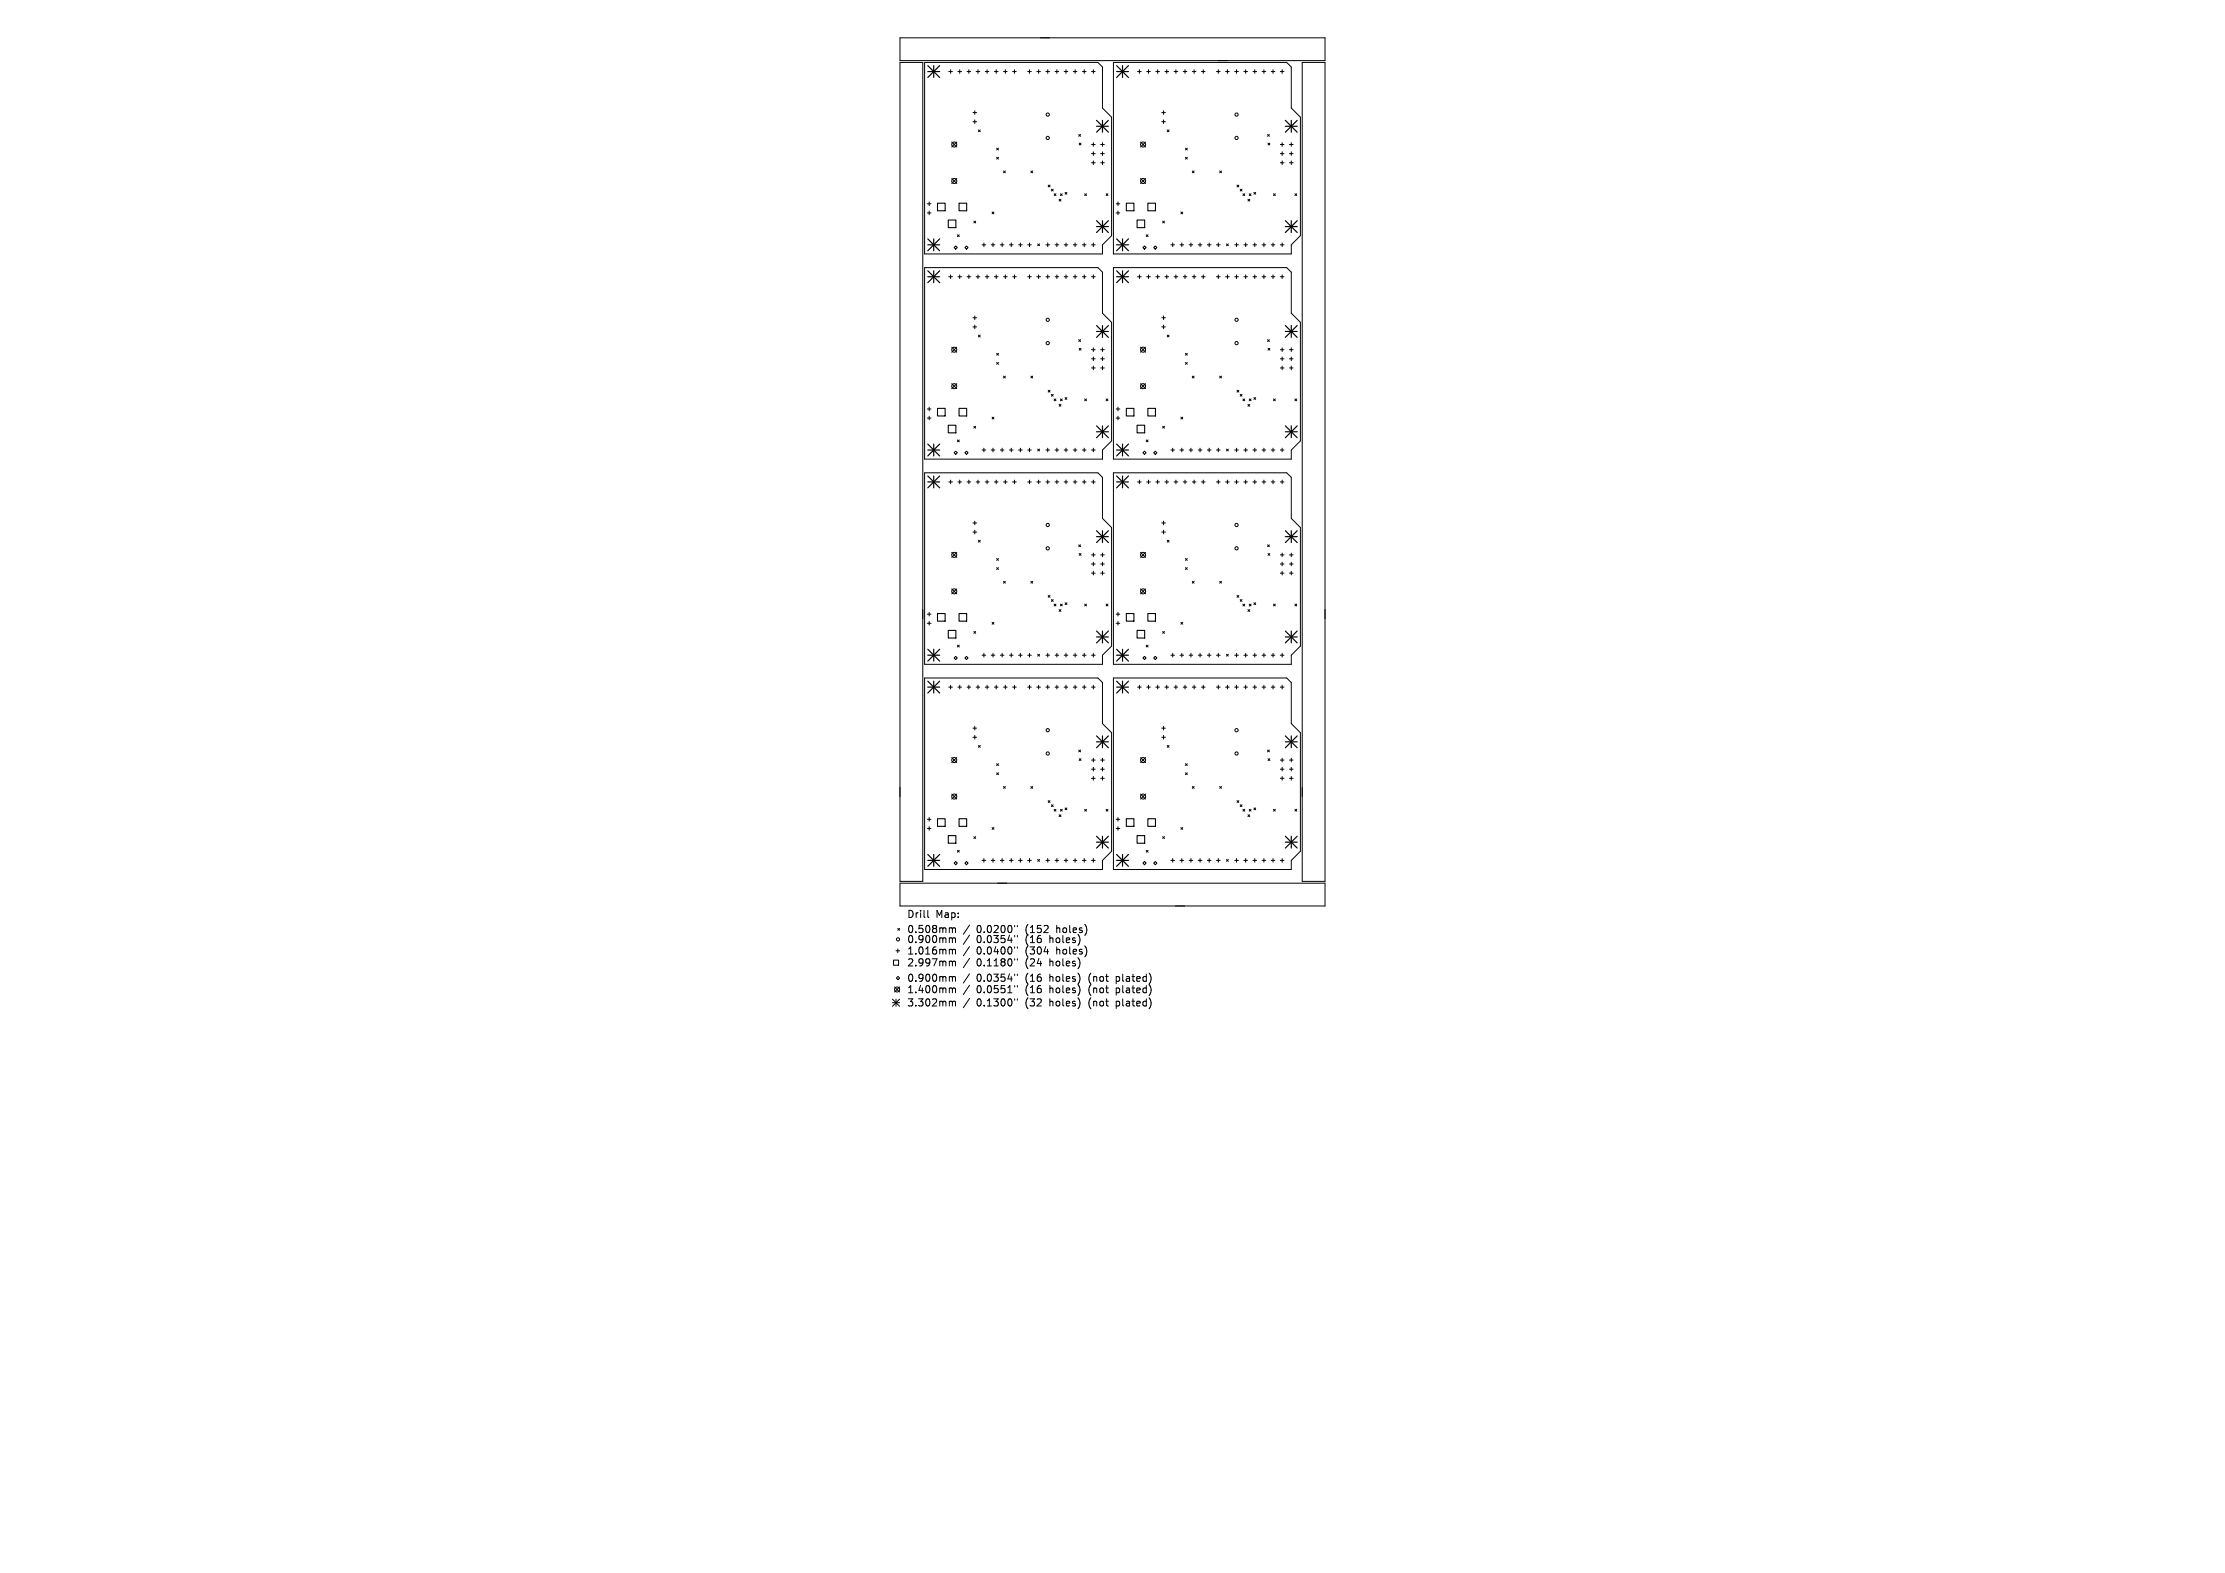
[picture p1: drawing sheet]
<svg xmlns="http://www.w3.org/2000/svg" width="297mm" height="210mm" viewBox="0 0 297 210" stroke-linecap="round" stroke-linejoin="round" font-family="sans-serif">
<defs><g id="words">
<g font-size="1.3">
<text x="121" y="122.7">Drill</text>
<text x="121" y="124.7">0.508mm</text>
<text x="124.9" y="122.7">Map:</text>
<text x="130.4" y="124.7">0.0200&quot;</text>
<text x="136.9" y="124.7">(152</text>
<text x="141.1" y="124.7">holes)</text>
<text x="121" y="126">0.900mm</text>
<text x="121" y="127.6">1.016mm</text>
<text x="121" y="129.1">2.997mm</text>
<text x="121" y="131.2">0.900mm</text>
<text x="130.4" y="126">0.0354&quot;</text>
<text x="130.4" y="127.6">0.0400&quot;</text>
<text x="130.4" y="129.1">0.1180&quot;</text>
<text x="130.4" y="131.2">0.0354&quot;</text>
<text x="136.9" y="126">(16</text>
<text x="136.9" y="127.6">(304</text>
<text x="136.9" y="129.1">(24</text>
<text x="136.9" y="131.2">(16</text>
<text x="140.2" y="126">holes)</text>
<text x="140.2" y="129.1">holes)</text>
<text x="140.2" y="131.2">holes)</text>
<text x="141.1" y="127.6">holes)</text>
<text x="145.5" y="131.2">(not</text>
<text x="149.3" y="131.2">plated)</text>
<text x="121" y="132.7">1.400mm</text>
<text x="121" y="134.5">3.302mm</text>
<text x="130.4" y="132.7">0.0551&quot;</text>
<text x="130.4" y="134.5">0.1300&quot;</text>
<text x="136.9" y="132.7">(16</text>
<text x="136.9" y="134.5">(32</text>
<text x="140.2" y="132.7">holes)</text>
<text x="140.2" y="134.5">holes)</text>
<text x="145.5" y="132.7">(not</text>
<text x="145.5" y="134.5">(not</text>
<text x="149.3" y="132.7">plated)</text>
<text x="149.3" y="134.5">plated)</text>
</g>
</g></defs>
<g fill="none" stroke="#000" stroke-width=".13">
<path d="M120.1 5h56.8v3.1h-56.8zM120.1 8.3h3.1v109.4h-3.1zM123.4 8.3h23.2l.6 .6v5.5l1.2 1.2v15.9l-1.2 1.2v1.2h-23.8zM126.6 9.6h.5M126.9 9.3v.5M127 19l.7 .6M127.7 19l-.7 .6M127.9 9.6h.5M128.1 9.3v.5M129.1 9.6h.5M129.3 9.3v.5M129.9 15h.5"/>
<path d="M129.9 16.2h.5M130.1 14.8v.5M130.1 16v.5M130.3 9.6h.5M130.5 9.3v.5M130.6 17.3l.2 .3M130.8 17.3l-.2 .3M131.5 9.6h.5M131.8 9.3v.5M132.7 9.6h.5M133 9.3v.5M133 19.8l.3 .2"/>
<path d="M133.3 19.8l-.3 .2M134 9.6h.4M134.2 9.3v.5M135.2 9.6h.5M135.4 9.3v.5M137.2 9.6h.5M137.4 9.3v.5M138.4 9.6h.5M138.6 9.3v.5M139.6 9.6h.5M139.9 9.3v.5M140.8 9.6h.5"/>
<path d="M141.1 9.3v.5M142 9.6h.5M142.3 9.3v.5M143.3 9.6h.5M143.5 9.3v.5M144 18l.2 .2M144.1 19.1l.2 .3M144.2 18l-.2 .2M144.3 19.1l-.2 .3M144.5 9.6h.5M144.7 9.3v.5M145.7 9.6h.5"/>
<path d="M145.7 19.3h.5M145.9 9.3v.5M145.9 19.1v.4M146.9 19.3h.5M147.2 19.1v.4M148.6 8.3h23.2l.6 .6v5.5l1.2 1.2v15.9l-1.2 1.2v1.2h-23.8zM151.8 9.6h.5M152.1 9.3v.5M152.2 19l.7 .6M152.9 19l-.7 .6M153.1 9.6h.5M153.3 9.3v.5"/>
<path d="M154.3 9.6h.5M154.5 9.3v.5M155.1 15h.5M155.1 16.2h.5M155.3 14.8v.5M155.3 16v.5M155.5 9.6h.5M155.7 9.3v.5M155.8 17.3l.2 .3M156 17.3l-.2 .3M156.7 9.6h.5M157 9.3v.5"/>
<path d="M157.9 9.6h.5M158.2 9.3v.5M158.2 19.8l.3 .2M158.5 19.8l-.3 .2M159.2 9.6h.4M159.4 9.3v.5M160.4 9.6h.5M160.6 9.3v.5M162.4 9.6h.5M162.6 9.3v.5M163.6 9.6h.5M163.8 9.3v.5"/>
<path d="M164.8 9.6h.5M165.1 9.3v.5M166 9.6h.5M166.3 9.3v.5M167.3 9.6h.4M167.5 9.3v.5M168.5 9.6h.5M168.7 9.3v.5M169.2 18l.2 .2M169.3 19.1l.2 .3M169.4 18l-.2 .2M169.5 19.1l-.2 .3"/>
<path d="M169.7 9.6h.5M169.9 9.3v.5M170.9 9.6h.5M170.9 19.3h.5M171.1 9.3v.5M171.1 19.1v.4M172.1 19.3h.5M172.4 19.1v.4M173.8 8.3h3.1v109.4h-3.1zM123.4 35.7h23.2l.6 .6v5.5l1.2 1.2v15.9l-1.2 1.2v1.2h-23.8zM123.8 27.2h.5M123.8 28.4h.5"/>
<path d="M124 27v.5M124 28.2v.5M126.6 36.9h.5M126.9 36.7v.5M127 23.8l.7 .7M127.6 32.8l.2 .3-.2 .2-.2-.2zM127.7 23.8l-.7 .7M127.8 31.3l.2 .3M127.9 36.9h.5M128 31.3l-.2 .3M128.1 36.7v.5M129 32.8l.2 .3-.2 .2-.2-.2z"/>
<path d="M129.1 36.9h.5M129.3 36.7v.5M130 29.5l.2 .3M130.2 29.5l-.2 .3M130.3 36.9h.5M130.5 36.7v.5M131.1 32.7h.5M131.3 32.4v.5M131.5 36.9h.5M131.8 36.7v.5M132.3 32.7h.5M132.4 28.3l.3 .2"/>
<path d="M132.6 32.4v.5M132.7 28.3l-.3 .2M132.7 36.9h.5M133 36.7v.5M133 21l.3 .2M133.3 21l-.3 .2M133.5 32.7h.5M133.8 32.4v.5M134 22.8l.2 .3M134 36.9h.4M134.2 22.8l-.2 .3M134.2 36.7v.5"/>
<path d="M134.7 32.7h.5M135 32.4v.5M135.2 36.9h.5M135.4 36.7v.5M136 32.7h.4M136.2 32.4v.5M137.2 36.9h.5M137.2 32.7h.5M137.4 32.4v.5M137.4 36.7v.5M137.6 22.8l.2 .3M137.8 22.8l-.2 .3"/>
<path d="M138.4 36.9h.5M138.5 32.6l.3 .2M138.6 36.7v.5M138.8 32.6l-.3 .2M139.6 36.9h.5M139.6 32.7h.5M139.9 32.4v.5M139.9 36.7v.5M139.9 24.7l.3 .3M140.2 24.7l-.3 .3M140.3 25.3l.3 .2M140.6 25.3l-.3 .2"/>
<path d="M140.7 25.9l.3 .2M140.8 36.9h.5M140.8 32.7h.5M141 25.9l-.3 .2M141.1 32.4v.5M141.1 36.7v.5M141.4 26.6l.2 .2M141.5 25.9l.3 .2M141.6 26.6l-.2 .2M141.8 25.9l-.3 .2M142 36.9h.5M142 32.7h.5"/>
<path d="M142.2 25.7l.2 .2M142.3 32.4v.5M142.3 36.7v.5M142.4 25.7l-.2 .2M143.3 36.9h.5M143.3 32.7h.5M143.5 32.4v.5M143.5 36.7v.5M144.5 36.9h.5M144.5 32.7h.5M144.7 32.4v.5M144.7 36.7v.5"/>
<path d="M144.8 25.9l.2 .2M145 25.9l-.2 .2M145.7 36.9h.5M145.7 32.7h.5M145.7 20.5h.5M145.7 21.7h.5M145.9 20.3v.5M145.9 21.5v.5M145.9 32.4v.5M145.9 36.7v.5M146.9 20.5h.5M146.9 21.7h.5"/>
<path d="M147.2 20.3v.5M147.2 21.5v.5M147.6 25.9l.3 .2M147.9 25.9l-.3 .2M148.6 35.7h23.2l.6 .6v5.5l1.2 1.2v15.9l-1.2 1.2v1.2h-23.8zM149 27.2h.5M149 28.4h.5M149.2 27v.5M149.2 28.2v.5M151.8 36.9h.5M152.1 36.7v.5M152.2 23.8l.7 .7"/>
<path d="M152.8 32.8l.2 .3-.2 .2-.2-.2zM152.9 23.8l-.7 .7M153 31.3l.2 .3M153.1 36.9h.5M153.2 31.3l-.2 .3M153.3 36.7v.5M154.2 32.8l.2 .3-.2 .2-.2-.2zM154.3 36.9h.5M154.5 36.7v.5M155.2 29.5l.2 .3M155.4 29.5l-.2 .3M155.5 36.9h.5"/>
<path d="M155.7 36.7v.5M156.3 32.7h.5M156.5 32.4v.5M156.7 36.9h.5M157 36.7v.5M157.5 32.7h.5M157.6 28.3l.3 .2M157.8 32.4v.5M157.9 28.3l-.3 .2M157.9 36.9h.5M158.2 36.7v.5M158.2 21l.3 .2"/>
<path d="M158.5 21l-.3 .2M158.7 32.7h.5M159 32.4v.5M159.2 22.8l.2 .3M159.2 36.9h.4M159.4 22.8l-.2 .3M159.4 36.7v.5M159.9 32.7h.5M160.2 32.4v.5M160.4 36.9h.5M160.6 36.7v.5M161.2 32.7h.5"/>
<path d="M161.4 32.4v.5M162.4 36.9h.5M162.4 32.7h.5M162.6 32.4v.5M162.6 36.7v.5M162.8 22.8l.3 .3M163.1 22.8l-.3 .3M163.6 36.9h.5M163.7 32.6l.3 .2M163.8 36.7v.5M164 32.6l-.3 .2M164.8 36.9h.5"/>
<path d="M164.8 32.7h.5M165.1 32.4v.5M165.1 36.7v.5M165.1 24.7l.3 .3M165.4 24.7l-.3 .3M165.5 25.3l.3 .2M165.8 25.3l-.3 .2M165.9 25.9l.3 .2M166 36.9h.5M166 32.7h.5M166.2 25.9l-.3 .2M166.3 32.4v.5"/>
<path d="M166.3 36.7v.5M166.6 26.6l.2 .2M166.8 25.9l.2 .2M166.8 26.6l-.2 .2M167 25.9l-.2 .2M167.3 36.9h.4M167.3 32.7h.4M167.4 25.7l.2 .2M167.5 32.4v.5M167.5 36.7v.5M167.6 25.7l-.2 .2M168.5 36.9h.5"/>
<path d="M168.5 32.7h.5M168.7 32.4v.5M168.7 36.7v.5M169.7 36.9h.5M169.7 32.7h.5M169.9 32.4v.5M169.9 36.7v.5M170 25.9l.2 .2M170.2 25.9l-.2 .2M170.9 36.9h.5M170.9 32.7h.5M170.9 20.5h.5"/>
<path d="M170.9 21.7h.5M171.1 20.3v.5M171.1 21.5v.5M171.1 32.4v.5M171.1 36.7v.5M172.1 20.5h.5M172.1 21.7h.5M172.4 20.3v.5M172.4 21.5v.5M172.9 25.9l.2 .2M173.1 25.9l-.2 .2M123.8 54.6h.5"/>
<path d="M123.8 55.8h.5M124 54.4v.4M124 55.6v.5M127 46.4l.7 .6M127 51.2l.7 .7M127.7 46.4l-.7 .6M127.7 51.2l-.7 .7M127.8 58.7l.2 .3M128 58.7l-.2 .3M129.9 42.4h.5M129.9 43.6h.5M130 56.9l.2 .3"/>
<path d="M130.1 42.2v.5M130.1 43.4v.5M130.2 56.9l-.2 .3M130.6 44.7l.2 .3M130.8 44.7l-.2 .3M131.3 59.8v.5M132.4 55.7l.3 .2M132.6 59.8v.5M132.7 55.7l-.3 .2M133 47.2l.3 .2M133 48.4l.3 .2M133.3 47.2l-.3 .2"/>
<path d="M133.3 48.4l-.3 .2M133.8 59.8v.5M134 50.2l.2 .3M134.2 50.2l-.2 .3M135 59.8v.5M136.2 59.8v.5M137.4 59.8v.5M137.6 50.2l.2 .3M137.8 50.2l-.2 .3M138.5 60l.3 .2M138.8 60l-.3 .2M139.9 59.8v.5"/>
<path d="M139.9 52.1l.3 .2M140.2 52.1l-.3 .2M140.3 52.7l.3 .2M140.6 52.7l-.3 .2M140.7 53.3l.3 .2M141 53.3l-.3 .2M141.1 59.8v.5M141.4 54l.2 .2M141.5 53.3l.3 .2M141.6 54l-.2 .2M141.8 53.3l-.3 .2M142.2 53.1l.2 .2"/>
<path d="M142.3 59.8v.5M142.4 53.1l-.2 .2M143.5 59.8v.5M144 45.3l.2 .3M144.1 46.5l.2 .2M144.2 45.3l-.2 .3M144.3 46.5l-.2 .2M144.7 59.8v.5M144.8 53.3l.2 .2M145 53.3l-.2 .2M145.7 46.7h.5M145.7 47.9h.5"/>
<path d="M145.7 49.1h.5M145.9 46.4v.5M145.9 47.7v.4M145.9 48.9v.5M145.9 59.8v.5M146.9 46.7h.5M146.9 47.9h.5M146.9 49.1h.5M147.2 46.4v.5M147.2 47.7v.4M147.2 48.9v.5M147.6 53.3l.3 .2"/>
<path d="M147.9 53.3l-.3 .2M149 54.6h.5M149 55.8h.5M149.2 54.4v.4M149.2 55.6v.5M152.2 46.4l.7 .6M152.2 51.2l.7 .7M152.9 46.4l-.7 .6M152.9 51.2l-.7 .7M153 58.7l.2 .3M153.2 58.7l-.2 .3M155.1 42.4h.5"/>
<path d="M155.1 43.6h.5M155.2 56.9l.2 .3M155.3 42.2v.5M155.3 43.4v.5M155.4 56.9l-.2 .3M155.8 44.7l.2 .3M156 44.7l-.2 .3M156.5 59.8v.5M157.6 55.7l.3 .2M157.8 59.8v.5M157.9 55.7l-.3 .2M158.2 47.2l.3 .2"/>
<path d="M158.2 48.4l.3 .2M158.5 47.2l-.3 .2M158.5 48.4l-.3 .2M159 59.8v.5M159.2 50.2l.2 .3M159.4 50.2l-.2 .3M160.2 59.8v.5M161.4 59.8v.5M162.6 59.8v.5M162.8 50.2l.3 .3M163.1 50.2l-.3 .3M163.7 60l.3 .2"/>
<path d="M164 60l-.3 .2M165.1 59.8v.5M165.1 52.1l.3 .2M165.4 52.1l-.3 .2M165.5 52.7l.3 .2M165.8 52.7l-.3 .2M165.9 53.3l.3 .2M166.2 53.3l-.3 .2M166.3 59.8v.5M166.6 54l.2 .2M166.8 53.3l.2 .2M166.8 54l-.2 .2"/>
<path d="M167 53.3l-.2 .2M167.4 53.1l.2 .2M167.5 59.8v.5M167.6 53.1l-.2 .2M168.7 59.8v.5M169.2 45.3l.2 .3M169.3 46.5l.2 .2M169.4 45.3l-.2 .3M169.5 46.5l-.2 .2M169.9 59.8v.5M170 53.3l.2 .2M170.2 53.3l-.2 .2"/>
<path d="M170.9 46.7h.5M170.9 47.9h.5M170.9 49.1h.5M171.1 46.4v.5M171.1 47.7v.4M171.1 48.9v.5M171.1 59.8v.5M172.1 46.7h.5M172.1 47.9h.5M172.1 49.1h.5M172.4 46.4v.5M172.4 47.7v.4"/>
<path d="M172.4 48.9v.5M172.9 53.3l.2 .2M173.1 53.3l-.2 .2M123.4 63.1h23.2l.6 .6v5.5l1.2 1.2v15.9l-1.2 1.2v1.2h-23.8zM126.6 64.3h.5M126.9 64.1v.5M127 73.7l.7 .7M127 78.6l.7 .7M127.4 60.4l.2-.2 .2 .2-.2 .3zM127.7 73.7l-.7 .7M127.7 78.6l-.7 .7M127.9 64.3h.5"/>
<path d="M128.1 64.1v.5M128.8 60.4l.2-.2 .2 .2-.2 .3zM129.1 64.3h.5M129.3 64.1v.5M129.9 69.8h.5M129.9 71h.5M130.1 69.6v.5M130.1 70.8v.5M130.3 64.3h.5M130.5 64.1v.5M130.6 72.1l.2 .3M130.8 72.1l-.2 .3"/>
<path d="M131.1 60.1h.5M131.5 64.3h.5M131.8 64.1v.5M132.3 60.1h.5M132.7 64.3h.5M133 64.1v.5M133 74.6l.3 .2M133 75.8l.3 .2M133.3 74.6l-.3 .2M133.3 75.8l-.3 .2M133.5 60.1h.5M134 77.6l.2 .3"/>
<path d="M134 64.3h.4M134.2 77.6l-.2 .3M134.2 64.1v.5M134.7 60.1h.5M135.2 64.3h.5M135.4 64.1v.5M136 60.1h.4M137.2 64.3h.5M137.2 60.1h.5M137.4 64.1v.5M137.6 77.6l.2 .3M137.8 77.6l-.2 .3"/>
<path d="M138.4 64.3h.5M138.6 64.1v.5M139.6 64.3h.5M139.6 60.1h.5M139.9 64.1v.5M139.9 79.5l.3 .2M140.2 79.5l-.3 .2M140.8 64.3h.5M140.8 60.1h.5M141.1 64.1v.5M142 64.3h.5M142 60.1h.5"/>
<path d="M142.3 64.1v.5M143.3 64.3h.5M143.3 60.1h.5M143.5 64.1v.5M144 72.7l.2 .3M144.1 73.9l.2 .2M144.2 72.7l-.2 .3M144.3 73.9l-.2 .2M144.5 64.3h.5M144.5 60.1h.5M144.7 64.1v.5M145.7 64.3h.5"/>
<path d="M145.7 60.1h.5M145.7 74.1h.5M145.7 75.3h.5M145.7 76.5h.5M145.9 64.1v.5M145.9 73.8v.5M145.9 75.1v.4M145.9 76.3v.5M146.9 74.1h.5M146.9 75.3h.5M146.9 76.5h.5M147.2 73.8v.5"/>
<path d="M147.2 75.1v.4M147.2 76.3v.5M148.6 63.1h23.2l.6 .6v5.5l1.2 1.2v15.9l-1.2 1.2v1.2h-23.8zM151.8 64.3h.5M152.1 64.1v.5M152.2 73.7l.7 .7M152.2 78.6l.7 .7M152.6 60.4l.2-.2 .2 .2-.2 .3zM152.9 73.7l-.7 .7M152.9 78.6l-.7 .7M153.1 64.3h.5M153.3 64.1v.5"/>
<path d="M154 60.4l.2-.2 .2 .2-.2 .3zM154.3 64.3h.5M154.5 64.1v.5M155.1 69.8h.5M155.1 71h.5M155.3 69.6v.5M155.3 70.8v.5M155.5 64.3h.5M155.7 64.1v.5M155.8 72.1l.2 .3M156 72.1l-.2 .3M156.3 60.1h.5"/>
<path d="M156.7 64.3h.5M157 64.1v.5M157.5 60.1h.5M157.9 64.3h.5M158.2 64.1v.5M158.2 74.6l.3 .2M158.2 75.8l.3 .2M158.5 74.6l-.3 .2M158.5 75.8l-.3 .2M158.7 60.1h.5M159.2 77.6l.2 .3M159.2 64.3h.4"/>
<path d="M159.4 77.6l-.2 .3M159.4 64.1v.5M159.9 60.1h.5M160.4 64.3h.5M160.6 64.1v.5M161.2 60.1h.5M162.4 64.3h.5M162.4 60.1h.5M162.6 64.1v.5M162.8 77.6l.3 .3M163.1 77.6l-.3 .3M163.6 64.3h.5"/>
<path d="M163.8 64.1v.5M164.8 64.3h.5M164.8 60.1h.5M165.1 64.1v.5M165.1 79.5l.3 .2M165.4 79.5l-.3 .2M166 64.3h.5M166 60.1h.5M166.3 64.1v.5M167.3 64.3h.4M167.3 60.1h.4M167.5 64.1v.5"/>
<path d="M168.5 64.3h.5M168.5 60.1h.5M168.7 64.1v.5M169.2 72.7l.2 .3M169.3 73.9l.2 .2M169.4 72.7l-.2 .3M169.5 73.9l-.2 .2M169.7 64.3h.5M169.7 60.1h.5M169.9 64.1v.5M170.9 64.3h.5M170.9 60.1h.5"/>
<path d="M170.9 74.1h.5M170.9 75.3h.5M170.9 76.5h.5M171.1 64.1v.5M171.1 73.8v.5M171.1 75.1v.4M171.1 76.3v.5M172.1 74.1h.5M172.1 75.3h.5M172.1 76.5h.5M172.4 73.8v.5M172.4 75.1v.4"/>
<path d="M172.4 76.3v.5M123.4 90.5h23.2l.6 .6v5.5l1.2 1.2v15.9l-1.2 1.2v1.2h-23.8zM123.8 82h.5M123.8 83.2h.5M124 81.8v.4M124 83v.5M126.6 91.7h.5M126.9 91.5v.5M127.4 87.8l.2-.2 .2 .2-.2 .3zM127.8 86.1l.2 .3M127.9 91.7h.5M128 86.1l-.2 .3"/>
<path d="M128.1 91.5v.5M128.8 87.8l.2-.2 .2 .2-.2 .3zM129.1 91.7h.5M129.3 91.5v.5M129.9 97.2h.5M129.9 98.4h.5M130 84.3l.2 .3M130.1 97v.5M130.1 98.2v.5M130.2 84.3l-.2 .3M130.3 91.7h.5M130.5 91.5v.5"/>
<path d="M130.6 99.5l.2 .3M130.8 99.5l-.2 .3M131.1 87.5h.5M131.3 87.2v.5M131.5 91.7h.5M131.8 91.5v.5M132.3 87.5h.5M132.4 83.1l.3 .2M132.6 87.2v.5M132.7 83.1l-.3 .2M132.7 91.7h.5M133 91.5v.5"/>
<path d="M133.5 87.5h.5M133.8 87.2v.5M134 91.7h.4M134.2 91.5v.5M134.7 87.5h.5M135 87.2v.5M135.2 91.7h.5M135.4 91.5v.5M136 87.5h.4M136.2 87.2v.5M137.2 91.7h.5M137.2 87.5h.5"/>
<path d="M137.4 87.2v.5M137.4 91.5v.5M138.4 91.7h.5M138.5 87.4l.3 .2M138.6 91.5v.5M138.8 87.4l-.3 .2M139.6 91.7h.5M139.6 87.5h.5M139.9 87.2v.5M139.9 91.5v.5M140.3 80l.3 .3M140.6 80l-.3 .3"/>
<path d="M140.7 80.7l.3 .2M140.8 91.7h.5M140.8 87.5h.5M141 80.7l-.3 .2M141.1 87.2v.5M141.1 91.5v.5M141.4 81.4l.2 .2M141.5 80.7l.3 .2M141.6 81.4l-.2 .2M141.8 80.7l-.3 .2M142 91.7h.5M142 87.5h.5"/>
<path d="M142.2 80.5l.2 .2M142.3 87.2v.5M142.3 91.5v.5M142.4 80.5l-.2 .2M143.3 91.7h.5M143.3 87.5h.5M143.5 87.2v.5M143.5 91.5v.5M144.5 91.7h.5M144.5 87.5h.5M144.7 87.2v.5M144.7 91.5v.5"/>
<path d="M144.8 80.7l.2 .2M145 80.7l-.2 .2M145.7 91.7h.5M145.7 87.5h.5M145.9 87.2v.5M145.9 91.5v.5M147.6 80.7l.3 .2M147.9 80.7l-.3 .2M148.6 90.5h23.2l.6 .6v5.5l1.2 1.2v15.9l-1.2 1.2v1.2h-23.8zM149 82h.5M149 83.2h.5M149.2 81.8v.4"/>
<path d="M149.2 83v.5M151.8 91.7h.5M152.1 91.5v.5M152.8 87.6l.2 .2-.2 .3-.2-.3zM153 86.1l.2 .3M153.1 91.7h.5M153.2 86.1l-.2 .3M153.3 91.5v.5M154 87.8l.2-.2 .2 .2-.2 .3zM154.3 91.7h.5M154.5 91.5v.5M155.1 97.2h.5"/>
<path d="M155.1 98.4h.5M155.2 84.3l.2 .3M155.3 97v.5M155.3 98.2v.5M155.4 84.3l-.2 .3M155.5 91.7h.5M155.7 91.5v.5M155.8 99.5l.2 .3M156 99.5l-.2 .3M156.3 87.5h.5M156.5 87.2v.5M156.7 91.7h.5"/>
<path d="M157 91.5v.5M157.5 87.5h.5M157.6 83.1l.3 .2M157.8 87.2v.5M157.9 83.1l-.3 .2M157.9 91.7h.5M158.2 91.5v.5M158.7 87.5h.5M159 87.2v.5M159.2 91.7h.4M159.4 91.5v.5M159.9 87.5h.5"/>
<path d="M160.2 87.2v.5M160.4 91.7h.5M160.6 91.5v.5M161.2 87.5h.5M161.4 87.2v.5M162.4 91.7h.5M162.4 87.5h.5M162.6 87.2v.5M162.6 91.5v.5M163.6 91.7h.5M163.7 87.4l.3 .2M163.8 91.5v.5"/>
<path d="M164 87.4l-.3 .2M164.8 91.7h.5M164.8 87.5h.5M165.1 87.2v.5M165.1 91.5v.5M165.5 80l.3 .3M165.8 80l-.3 .3M165.9 80.7l.3 .2M166 91.7h.5M166 87.5h.5M166.2 80.7l-.3 .2M166.3 87.2v.5"/>
<path d="M166.3 91.5v.5M166.6 81.4l.2 .2M166.8 80.7l.2 .2M166.8 81.4l-.2 .2M167 80.7l-.2 .2M167.3 91.7h.4M167.3 87.5h.4M167.4 80.5l.2 .2M167.5 87.2v.5M167.5 91.5v.5M167.6 80.5l-.2 .2M168.5 91.7h.5"/>
<path d="M168.5 87.5h.5M168.7 87.2v.5M168.7 91.5v.5M169.7 91.7h.5M169.7 87.5h.5M169.9 87.2v.5M169.9 91.5v.5M170 80.7l.2 .2M170.2 80.7l-.2 .2M170.9 91.7h.5M170.9 87.5h.5M171.1 87.2v.5"/>
<path d="M171.1 91.5v.5M172.9 80.7l.2 .2M173.1 80.7l-.2 .2M120.1 117.9h56.8v3.1h-56.8zM123.8 109.4h.5M123.8 110.6h.5M124 109.1v.5M124 110.4v.5M127 101.1l.7 .7M127 106l.7 .7M127.6 115l.2 .2-.2 .2-.2-.2zM127.7 101.1l-.7 .7"/>
<path d="M127.7 106l-.7 .7M127.8 113.5l.2 .3M128 113.5l-.2 .3M129 115l.2 .2-.2 .2-.2-.2zM130 111.7l.2 .2M130.2 111.7l-.2 .2M131.1 114.9h.5M131.3 114.6v.5M132.3 114.9h.5M132.4 110.5l.3 .2M132.6 114.6v.5M132.7 110.5l-.3 .2"/>
<path d="M133 102l.3 .2M133 103.2l.3 .2M133.3 102l-.3 .2M133.3 103.2l-.3 .2M133.5 114.9h.5M133.8 114.6v.5M134 105l.2 .2M134.2 105l-.2 .2M134.7 114.9h.5M135 114.6v.5M136 114.9h.4M136.2 114.6v.5"/>
<path d="M137.2 114.9h.5M137.4 114.6v.5M137.6 105l.2 .2M137.8 105l-.2 .2M138.5 114.7l.3 .3M138.8 114.7l-.3 .3M139.6 114.9h.5M139.9 114.6v.5M139.9 106.9l.3 .2M140.2 106.9l-.3 .2M140.3 107.4l.3 .3M140.6 107.4l-.3 .3"/>
<path d="M140.7 108.1l.3 .2M140.8 114.9h.5M141 108.1l-.3 .2M141.1 114.6v.5M141.4 108.8l.2 .2M141.5 108.1l.3 .2M141.6 108.8l-.2 .2M141.8 108.1l-.3 .2M142 114.9h.5M142.2 107.9l.2 .2M142.3 114.6v.5M142.4 107.9l-.2 .2"/>
<path d="M143.3 114.9h.5M143.5 114.6v.5M144 100.1l.2 .3M144.1 101.3l.2 .2M144.2 100.1l-.2 .3M144.3 101.3l-.2 .2M144.5 114.9h.5M144.7 114.6v.5M144.8 108.1l.2 .2M145 108.1l-.2 .2M145.7 114.9h.5M145.7 101.5h.5"/>
<path d="M145.7 102.7h.5M145.7 103.9h.5M145.9 101.2v.5M145.9 102.4v.5M145.9 103.7v.5M145.9 114.6v.5M146.9 101.5h.5M146.9 102.7h.5M146.9 103.9h.5M147.2 101.2v.5M147.2 102.4v.5M147.2 103.7v.5"/>
<path d="M147.6 108.1l.3 .2M147.9 108.1l-.3 .2M149 109.4h.5M149 110.6h.5M149.2 109.1v.5M149.2 110.4v.5M152.2 101.1l.7 .7M152.2 106l.7 .7M152.8 115l.2 .2-.2 .2-.2-.2zM152.9 101.1l-.7 .7M152.9 106l-.7 .7M153 113.5l.2 .3"/>
<path d="M153.2 113.5l-.2 .3M154.2 115l.2 .2-.2 .2-.2-.2zM155.2 111.7l.2 .2M155.4 111.7l-.2 .2M156.3 114.9h.5M156.5 114.6v.5M157.5 114.9h.5M157.6 110.5l.3 .2M157.8 114.6v.5M157.9 110.5l-.3 .2M158.2 102l.3 .2M158.2 103.2l.3 .2"/>
<path d="M158.5 102l-.3 .2M158.5 103.2l-.3 .2M158.7 114.9h.5M159 114.6v.5M159.2 105l.2 .2M159.4 105l-.2 .2M159.9 114.9h.5M160.2 114.6v.5M161.2 114.9h.5M161.4 114.6v.5M162.4 114.9h.5M162.6 114.6v.5"/>
<path d="M162.8 105l.3 .2M163.1 105l-.3 .2M163.7 114.7l.3 .3M164 114.7l-.3 .3M164.8 114.9h.5M165.1 114.6v.5M165.1 106.9l.3 .2M165.4 106.9l-.3 .2M165.5 107.4l.3 .3M165.8 107.4l-.3 .3M165.9 108.1l.3 .2M166 114.9h.5"/>
<path d="M166.2 108.1l-.3 .2M166.3 114.6v.5M166.6 108.8l.2 .2M166.8 108.1l.2 .2M166.8 108.8l-.2 .2M167 108.1l-.2 .2M167.3 114.9h.4M167.4 107.9l.2 .2M167.5 114.6v.5M167.6 107.9l-.2 .2M168.5 114.9h.5M168.7 114.6v.5"/>
<path d="M169.2 100.1l.2 .3M169.3 101.3l.2 .2M169.4 100.1l-.2 .3M169.5 101.3l-.2 .2M169.7 114.9h.5M169.9 114.6v.5M170 108.1l.2 .2M170.2 108.1l-.2 .2M170.9 114.9h.5M170.9 101.5h.5M170.9 102.7h.5M170.9 103.9h.5"/>
<path d="M171.1 101.2v.5M171.1 102.4v.5M171.1 103.7v.5M171.1 114.6v.5M172.1 101.5h.5M172.1 102.7h.5M172.1 103.9h.5M172.4 101.2v.5M172.4 102.4v.5M172.4 103.7v.5M172.9 108.1l.2 .2M173.1 108.1l-.2 .2"/>
<path d="M119.1 133.4l1 .9M119.1 133.9h1M119.3 128.2h.6v.7h-.6zM119.4 131.8l.7 .6M119.6 126.9h.5M119.6 133.4v.9M119.8 124l.3 .2M119.8 126.7v.5M119.9 130.4l.2 .2-.2 .2-.2-.2zM120.1 124l-.3 .2M120.1 131.8l-.7 .6M120.1 133.4l-1 .9"/>
<path d="M123.8 121.5v.9l.2 .1M126.9 123.9l.2 .1M126.9 125.2l.2 .1M126.9 126.7l.2 .2M126.9 128.3l.2 .2M126.9 130.4l.2 .1M126.9 131.9l.2 .1M126.9 133.7l.2 .1M127.1 124l.2-.1h.2v.6M127.1 124v.5M127.1 125.3v.5M127.1 126.9v.5"/>
<path d="M127.1 128.5v.5M127.1 130.5v.5M127.1 132v.5M127.1 133.8v.5M127.1 125.3l.2-.1 .2 .1v.5M127.1 126.9l.2-.2 .2 .1v.6M127.1 128.5l.2-.2 .2 .1v.6M127.1 130.5l.2-.1h.2v.6M127.1 132l.2-.1h.2v.6M127.1 133.8l.2-.1h.2v.6M129.4 123.5l-.8 1.2M129.4 124.8l-.8 1.3"/>
<path d="M129.4 126.4l-.8 1.2M129.4 128l-.8 1.2M129.4 130l-.8 1.2M129.4 131.5l-.8 1.3M129.4 133.3l-.8 1.2M135.4 123.6v.1M135.4 124.9v.2M135.4 126.4v.2M135.4 128v.2M135.4 130.1v.1M135.4 131.6v.2M135.4 133.4v.1"/>
<path d="M135.8 123.6v.1M135.8 124.9v.2M135.8 126.4v.2M135.8 128v.2M135.8 130.1v.1M135.8 131.6v.2M135.8 133.4v.1"/>
<circle cx="127.4" cy="19.3" r=".34"/>
<circle cx="139.9" cy="15.3" r=".22"/>
<circle cx="139.9" cy="18.4" r=".22"/>
<circle cx="152.6" cy="19.3" r=".34"/>
<circle cx="165.1" cy="15.3" r=".22"/>
<circle cx="165.1" cy="18.4" r=".22"/>
<circle cx="127.4" cy="24.2" r=".34"/>
<circle cx="152.6" cy="24.2" r=".34"/>
<circle cx="127.4" cy="51.6" r=".34"/>
<circle cx="127.4" cy="46.7" r=".34"/>
<circle cx="139.9" cy="42.7" r=".22"/>
<circle cx="139.9" cy="45.8" r=".22"/>
<circle cx="152.6" cy="51.6" r=".34"/>
<circle cx="152.6" cy="46.7" r=".34"/>
<circle cx="165.1" cy="42.7" r=".22"/>
<circle cx="165.1" cy="45.8" r=".22"/>
<circle cx="127.4" cy="74.1" r=".34"/>
<circle cx="127.4" cy="79" r=".34"/>
<circle cx="139.9" cy="73.2" r=".22"/>
<circle cx="139.9" cy="70.1" r=".22"/>
<circle cx="152.6" cy="74.1" r=".34"/>
<circle cx="152.6" cy="79" r=".34"/>
<circle cx="165.1" cy="73.2" r=".22"/>
<circle cx="165.1" cy="70.1" r=".22"/>
<circle cx="139.9" cy="97.5" r=".22"/>
<circle cx="165.1" cy="97.5" r=".22"/>
<circle cx="127.4" cy="106.3" r=".34"/>
<circle cx="127.4" cy="101.5" r=".34"/>
<circle cx="139.9" cy="100.6" r=".22"/>
<circle cx="152.6" cy="106.3" r=".34"/>
<circle cx="152.6" cy="101.5" r=".34"/>
<circle cx="165.1" cy="100.6" r=".22"/>
<circle cx="119.7" cy="132.1" r=".34"/>
<circle cx="119.9" cy="125.4" r=".22"/>
</g>
<g fill="none" stroke="#000" stroke-width=".14">
<path d="M125.1 27.1h1.1v1h-1.1zM126.6 29.4h1v1h-1zM128 27.1h1v1h-1zM150.3 27.1h1.1v1h-1.1zM151.8 29.4h1v1h-1zM153.2 27.1h1v1h-1zM125.1 54.5h1.1v1h-1.1zM126.6 56.8h1v1h-1zM128 54.5h1v1h-1zM150.3 54.5h1.1v1h-1.1zM151.8 56.8h1v1h-1zM153.2 54.5h1v1h-1z"/>
<path d="M125.1 81.9h1.1v1h-1.1zM126.6 84.2h1v1h-1zM128 81.9h1v1h-1zM150.3 81.9h1.1v1h-1.1zM151.8 84.2h1v1h-1zM153.2 81.9h1v1h-1zM125.1 109.3h1.1v1h-1.1zM126.6 111.6h1v1h-1zM128 109.3h1v1h-1zM150.3 109.3h1.1v1h-1.1zM151.8 111.6h1v1h-1zM153.2 109.3h1v1h-1z"/>
</g>
<g fill="none" stroke="#000" stroke-width=".16">
<path d="M123.8 8.8l1.6 1.5M123.8 9.6h1.6M124.6 8.8v1.5M125.4 8.8l-1.6 1.5M146.4 16.1l1.6 1.5M146.4 16.9h1.6M147.2 16.1v1.5M148 16.1l-1.6 1.5M149 9.6h1.6M149 8.8l1.6 1.5M149.8 8.8v1.5M150.6 8.8l-1.6 1.5"/>
<path d="M171.6 16.9h1.6M171.6 16.1l1.6 1.5M172.4 16.1v1.5M173.2 16.1l-1.6 1.5M123.8 31.9l1.6 1.6M123.8 32.7h1.6M123.8 36.2l1.6 1.5M123.8 36.9h1.6M124.6 31.9v1.6M124.6 36.2v1.5M125.4 31.9l-1.6 1.6M125.4 36.2l-1.6 1.5"/>
<path d="M146.4 29.5l1.6 1.5M146.4 30.3h1.6M147.2 29.5v1.5M148 29.5l-1.6 1.5M149 32.7h1.6M149 36.9h1.6M149 31.9l1.6 1.6M149 36.2l1.6 1.5M149.8 31.9v1.6M149.8 36.2v1.5M150.6 31.9l-1.6 1.6M150.6 36.2l-1.6 1.5"/>
<path d="M171.6 30.3h1.6M171.6 29.5l1.6 1.5M172.4 29.5v1.5M173.2 29.5l-1.6 1.5M123.8 59.3l1.6 1.6M124.6 59.3v1.6M125.4 59.3l-1.6 1.6M146.4 43.5l1.6 1.5M146.4 44.3h1.6M146.4 56.9l1.6 1.5M146.4 57.6h1.6M147.2 43.5v1.5"/>
<path d="M147.2 56.9v1.5M148 43.5l-1.6 1.5M148 56.9l-1.6 1.5M149 59.3l1.6 1.6M149.8 59.3v1.6M150.6 59.3l-1.6 1.6M171.6 44.3h1.6M171.6 57.6h1.6M171.6 43.5l1.6 1.5M171.6 56.9l1.6 1.5M172.4 43.5v1.5M172.4 56.9v1.5"/>
<path d="M173.2 43.5l-1.6 1.5M173.2 56.9l-1.6 1.5M123.8 60.1h1.6M123.8 63.6l1.6 1.5M123.8 64.3h1.6M124.6 63.6v1.5M125.4 63.6l-1.6 1.5M146.4 70.9l1.6 1.5M146.4 71.6h1.6M147.2 70.9v1.5M148 70.9l-1.6 1.5M149 60.1h1.6"/>
<path d="M149 64.3h1.6M149 63.6l1.6 1.5M149.8 63.6v1.5M150.6 63.6l-1.6 1.5M171.6 71.6h1.6M171.6 70.9l1.6 1.5M172.4 70.9v1.5M173.2 70.9l-1.6 1.5M123.8 86.7l1.6 1.6M123.8 87.5h1.6M123.8 90.9l1.6 1.6M123.8 91.7h1.6"/>
<path d="M124.6 86.7v1.6M124.6 90.9v1.6M125.4 86.7l-1.6 1.6M125.4 90.9l-1.6 1.6M146.4 84.2l1.6 1.6M146.4 85h1.6M146.4 98.2l1.6 1.6M146.4 99h1.6M147.2 84.2v1.6M147.2 98.2v1.6M148 84.2l-1.6 1.6M148 98.2l-1.6 1.6"/>
<path d="M149 87.5h1.6M149 91.7h1.6M149 86.7l1.6 1.6M149 90.9l1.6 1.6M149.8 86.7v1.6M149.8 90.9v1.6M150.6 86.7l-1.6 1.6M150.6 90.9l-1.6 1.6M171.6 85h1.6M171.6 99h1.6M171.6 84.2l1.6 1.6M171.6 98.2l1.6 1.6"/>
<path d="M172.4 84.2v1.6M172.4 98.2v1.6M173.2 84.2l-1.6 1.6M173.2 98.2l-1.6 1.6M123.8 114.1l1.6 1.6M123.8 114.9h1.6M124.6 114.1v1.6M125.4 114.1l-1.6 1.6M146.4 111.6l1.6 1.6M146.4 112.4h1.6M147.2 111.6v1.6M148 111.6l-1.6 1.6"/>
<path d="M149 114.9h1.6M149 114.1l1.6 1.6M149.8 114.1v1.6M150.6 114.1l-1.6 1.6M171.6 112.4h1.6M171.6 111.6l1.6 1.6M172.4 111.6v1.6M173.2 111.6l-1.6 1.6"/>
</g>
<use href="#words"/>
</svg>
